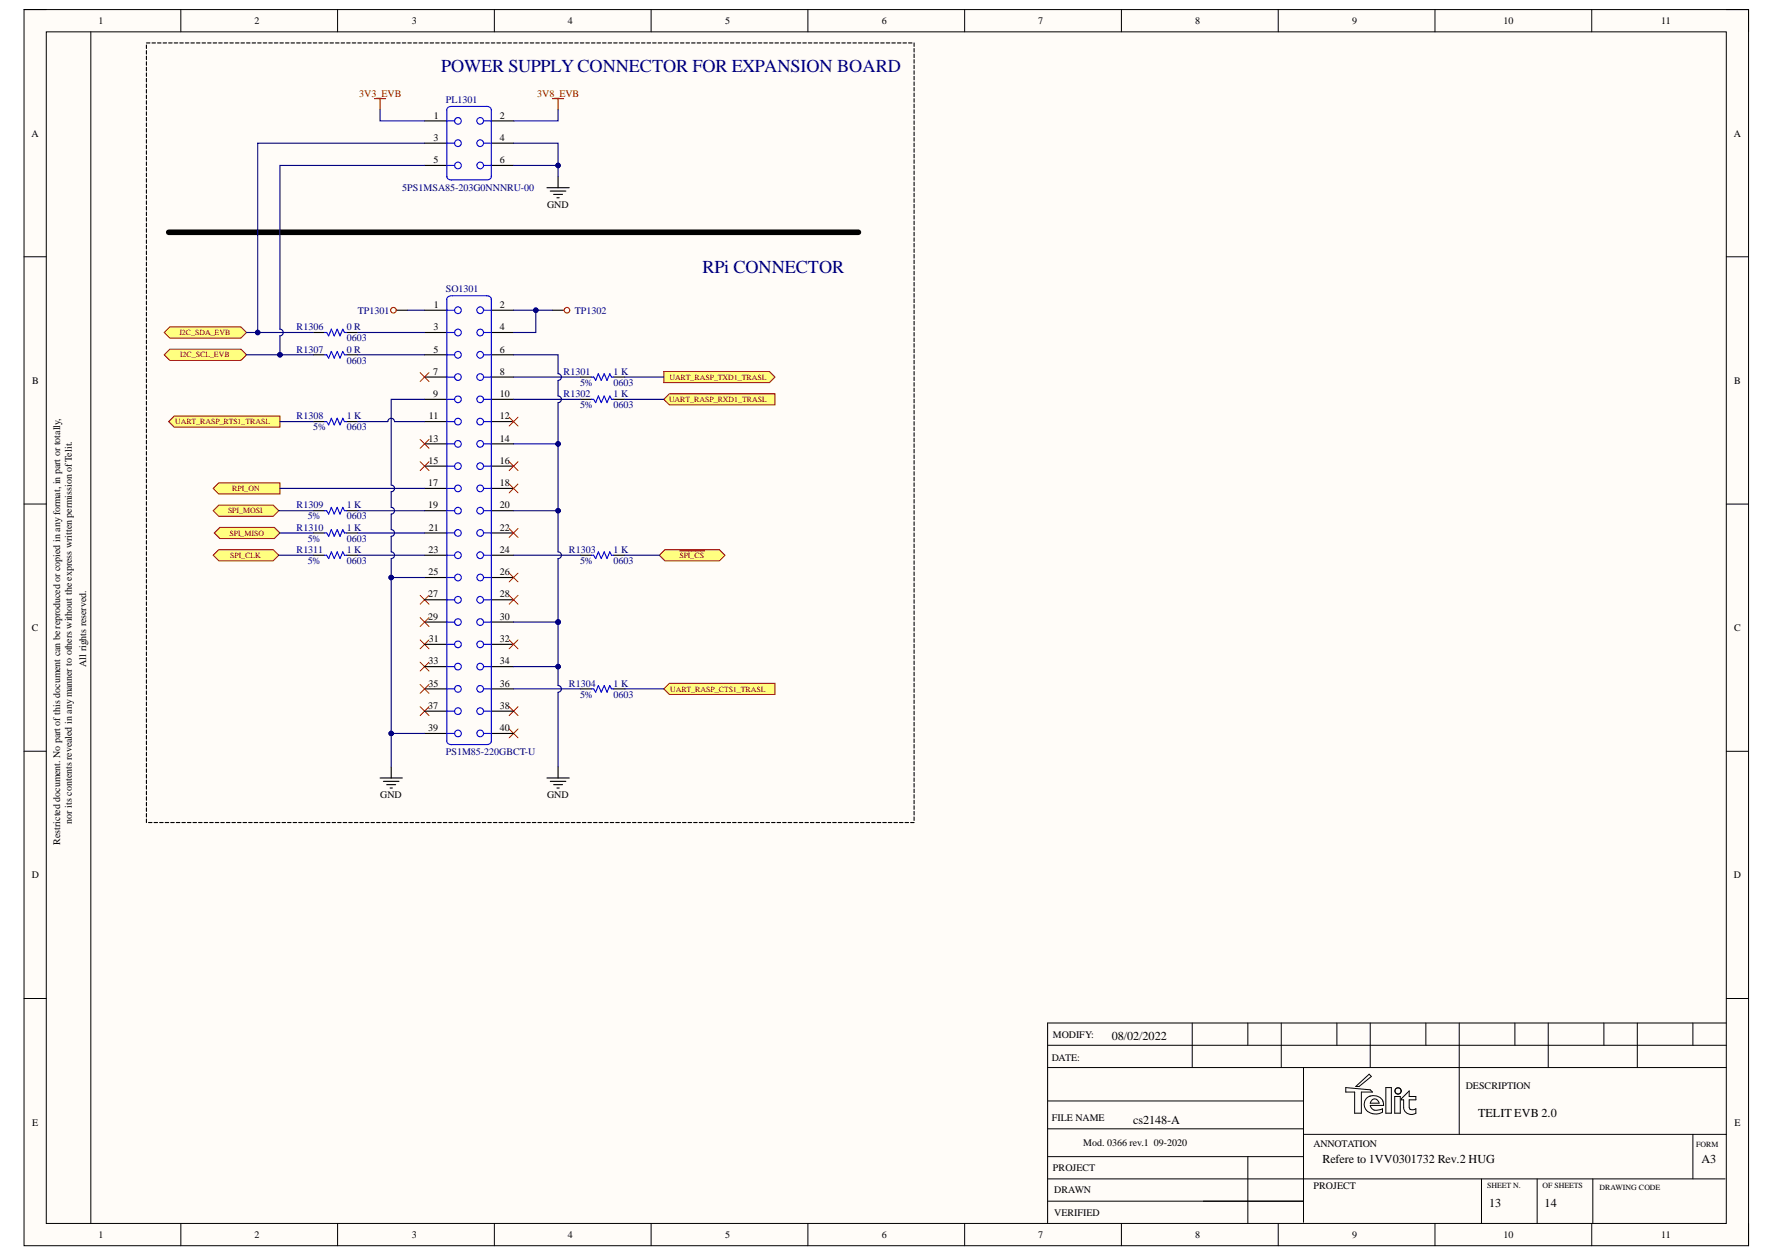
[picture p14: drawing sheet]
<svg xmlns="http://www.w3.org/2000/svg" width="420mm" height="297mm" viewBox="0 0 420 297" stroke-linecap="round" stroke-linejoin="round" font-family="sans-serif">
<defs><g id="words">
<g font-size="4.3" fill="#000080">
<text x="104.4" y="17.1">POWER SUPPLY CONNECTOR FOR EXPANSION BOARD</text>
<text x="166.3" y="64.6">RPi CONNECTOR</text>
</g>
<g font-size="2.9">
<text x="263.1" y="246">08/02/2022</text>
<text x="268.2" y="265.8">cs2148-A</text>
<text x="349.8" y="264.2">TELIT EVB 2.0</text>
<text x="312.9" y="275.1">Refere to 1VV0301732 Rev.2 HUG</text>
<text x="402.7" y="275.1">A3</text>
<text x="352.4" y="285.6">13</text>
<text x="365.5" y="285.6">14</text>
</g>
<g font-size="2.4">
<text x="23.3" y="5.7">1</text>
<text x="60.2" y="5.7">2</text>
<text x="97.4" y="5.7">3</text>
<text x="134.4" y="5.7">4</text>
<text x="171.6" y="5.7">5</text>
<text x="208.6" y="5.7">6</text>
<text x="245.7" y="5.7">7</text>
<text x="282.8" y="5.7">8</text>
<text x="319.9" y="5.7">9</text>
<text x="355.8" y="5.7">10</text>
<text x="393.1" y="5.7">11</text>
<text x="102.7" y="28.1">1</text>
<text x="118.3" y="28.1">2</text>
<text x="7.4" y="32.3">A</text>
<text x="102.6" y="33.3">3</text>
<text x="118.3" y="33.3">4</text>
<text x="410.3" y="32.3">A</text>
<text x="102.6" y="38.6">5</text>
<text x="118.3" y="38.6">6</text>
<text x="129.5" y="49.2">GND</text>
<text x="102.7" y="72.8">1</text>
<text x="118.3" y="72.8">2</text>
<text x="102.6" y="78.1">3</text>
<text x="102.6" y="83.4">5</text>
<text x="118.3" y="78.1">4</text>
<text x="118.3" y="83.4">6</text>
<text x="102.5" y="88.7">7</text>
<text x="118.3" y="88.7">8</text>
<text x="7.6" y="90.8">B</text>
<text x="102.5" y="93.9">9</text>
<text x="118.3" y="93.9">10</text>
<text x="410.4" y="90.8">B</text>
<text x="101.5" y="99.2">11</text>
<text x="118.3" y="99.2">12</text>
<text x="101.4" y="104.5">13</text>
<text x="118.3" y="104.5">14</text>
<text x="101.4" y="109.7">15</text>
<text x="118.3" y="109.7">16</text>
<text x="101.3" y="115">17</text>
<text x="118.3" y="115">18</text>
<text x="101.3" y="120.2">19</text>
<text x="101.5" y="125.6">21</text>
<text x="118.3" y="120.2">20</text>
<text x="118.3" y="125.6">22</text>
<text x="101.4" y="130.8">23</text>
<text x="118.3" y="130.8">24</text>
<text x="101.4" y="136.1">25</text>
<text x="118.3" y="136.1">26</text>
<text x="101.3" y="141.3">27</text>
<text x="118.3" y="141.3">28</text>
<text x="7.5" y="149.3">C</text>
<text x="101.3" y="146.6">29</text>
<text x="118.3" y="146.6">30</text>
<text x="410.4" y="149.3">C</text>
<text x="101.5" y="151.9">31</text>
<text x="118.3" y="151.9">32</text>
<text x="20.4" y="157.7" transform="rotate(-90 20.4 157.7)">All rights reserved.</text>
<text x="101.4" y="157.1">33</text>
<text x="118.3" y="157.1">34</text>
<text x="101.3" y="167.7">37</text>
<text x="101.4" y="162.4">35</text>
<text x="118.3" y="162.4">36</text>
<text x="118.3" y="167.7">38</text>
<text x="101.3" y="172.9">39</text>
<text x="118.3" y="172.9">40</text>
<text x="90" y="188.8">GND</text>
<text x="129.5" y="188.8">GND</text>
<text x="17" y="194.8" transform="rotate(-90 17 194.8)">nor its contents revealed in any manner to others without the express written permission ofTelit.</text>
<text x="14.2" y="199.8" transform="rotate(-90 14.2 199.8)">Restricted document. No part of this document can be reproduced or copied in any format, in part or totally,</text>
<text x="7.5" y="207.7">D</text>
<text x="410.3" y="207.7">D</text>
<text x="249.2" y="245.4">MODIFY:</text>
<text x="248.9" y="250.9">DATE:</text>
<text x="346.8" y="257.5">DESCRIPTION</text>
<text x="7.6" y="266.2">E</text>
<text x="248.9" y="265.1">FILE NAME</text>
<text x="410.4" y="266.2">E</text>
<text x="256.3" y="270.9">Mod. 0366 rev.1 09-2020</text>
<text x="310.8" y="271.2">ANNOTATION</text>
<text x="249.2" y="277">PROJECT</text>
<text x="310.8" y="281.2">PROJECT</text>
<text x="249.5" y="287.5">VERIFIED</text>
<text x="249.5" y="282.3">DRAWN</text>
<text x="23.3" y="292.7">1</text>
<text x="60.2" y="292.7">2</text>
<text x="97.4" y="292.7">3</text>
<text x="134.4" y="292.7">4</text>
<text x="171.6" y="292.7">5</text>
<text x="208.6" y="292.7">6</text>
<text x="245.7" y="292.7">7</text>
<text x="282.8" y="292.7">8</text>
<text x="319.9" y="292.7">9</text>
<text x="355.8" y="292.7">10</text>
<text x="393.1" y="292.7">11</text>
</g>
<g font-size="2.4" fill="#800000">
<text x="85" y="22.8">3V3_EVB</text>
<text x="127.1" y="22.8">3V8_EVB</text>
</g>
<g font-size="2.4" fill="#000080">
<text x="105.5" y="24.4">PL1301</text>
<text x="95.1" y="45.2">5PS1MSA85-203G0NNNRU-00</text>
<text x="105.5" y="69.1">SO1301</text>
<text x="84.7" y="74.2">TP1301</text>
<text x="136" y="74.2">TP1302</text>
<text x="70.2" y="78.1">R1306</text>
<text x="70.2" y="83.4">R1307</text>
<text x="82" y="78.1">0 R</text>
<text x="82" y="80.7">0603</text>
<text x="82" y="83.4">0 R</text>
<text x="82" y="86">0603</text>
<text x="133.4" y="88.7">R1301</text>
<text x="145.2" y="88.7">1 K</text>
<text x="133.4" y="93.9">R1302</text>
<text x="137.3" y="91.3">5%</text>
<text x="145.2" y="91.3">0603</text>
<text x="145.2" y="93.9">1 K</text>
<text x="70.2" y="99.2">R1308</text>
<text x="74.1" y="101.8">5%</text>
<text x="82" y="99.2">1 K</text>
<text x="82" y="101.8">0603</text>
<text x="137.3" y="96.5">5%</text>
<text x="145.2" y="96.5">0603</text>
<text x="70.2" y="120.2">R1309</text>
<text x="70.2" y="125.6">R1310</text>
<text x="72.8" y="122.9">5%</text>
<text x="82" y="120.2">1 K</text>
<text x="82" y="122.9">0603</text>
<text x="82" y="125.6">1 K</text>
<text x="70.2" y="130.8">R1311</text>
<text x="72.8" y="128.2">5%</text>
<text x="82" y="128.2">0603</text>
<text x="82" y="130.8">1 K</text>
<text x="134.6" y="130.8">R1303</text>
<text x="145.2" y="130.8">1 K</text>
<text x="72.8" y="133.4">5%</text>
<text x="82" y="133.4">0603</text>
<text x="137.3" y="133.4">5%</text>
<text x="145.2" y="133.4">0603</text>
<text x="134.6" y="162.4">R1304</text>
<text x="137.3" y="165.1">5%</text>
<text x="145.2" y="162.4">1 K</text>
<text x="145.2" y="165.1">0603</text>
<text x="105.5" y="178.4">PS1M85-220GBCT-U</text>
</g>
<g font-size="1.9" fill="#800000">
<text x="42.5" y="79.3">I2C_SDA_EVB</text>
<text x="42.6" y="84.5">I2C_SCL_EVB</text>
<text x="158.4" y="89.8">UART_RASP_TXD1_TRASL</text>
<text x="158.3" y="95.1">UART_RASP_RXD1_TRASL</text>
<text x="41.4" y="100.3">UART_RASP_RTS1_TRASL</text>
<text x="55" y="116.2">RPI_ON</text>
<text x="54" y="121.4">SPI_MOSI</text>
<text x="54.3" y="126.7">SPI_MISO</text>
<text x="54.5" y="132">SPI_CLK</text>
<text x="160.8" y="132">SPI_CS</text>
<text x="158.6" y="163.5">UART_RASP_CTS1_TRASL</text>
</g>
<g font-size="1.9">
<text x="401.4" y="271.3">FORM</text>
<text x="351.9" y="281">SHEET N.</text>
<text x="365" y="281">OF SHEETS</text>
<text x="378.5" y="281.3">DRAWING CODE</text>
</g>
</g></defs>
<path d="M5.7 2.3h408.1v292.3h-408.1z" fill-rule="evenodd" fill="#fffcf8"/>
<path d="M5.7 2.3h408.1v292.3h-408.1z" fill="none" stroke="#000" stroke-width=".24"/>
<path d="M11 7.5h397.5v281.8h-397.5z" fill-rule="evenodd" fill="#fffcf8"/>
<g fill="none" stroke="#000" stroke-width=".24">
<path d="M5.7 2.3h5.3M11 7.5h397.5v281.8h-397.5zM21.5 7.5v281.8M42.8 2.3v5.2M79.9 2.3v5.2M117 2.3v5.2M154.1 2.3v5.2M191.2 2.3v5.2M228.3 2.3v5.2M265.4 2.3v5.2M302.5 2.3v5.2M339.6 2.3v5.2"/>
<path d="M376.7 2.3v5.2M408.5 2.3h5.3v5.2M5.7 60.7h5.3M408.5 60.7h5.3M5.7 119.2h5.3M408.5 119.2h5.3M5.7 177.7h5.3M408.5 177.7h5.3M5.7 236.1h5.3M408.5 236.1h5.3M247.9 247.2h160.6M247.9 252.5h160.6"/>
<path d="M282.1 241.9v10.6M295.3 241.9v5.3M303.2 241.9v10.6M308.5 252.5v36.6M316.4 241.9v5.3M318.5 257.2l5.8 .5 .5 .6h-2.6v5h-1.6v-5h-2.1zM320.8 256.9l3.2-2.9 .5 .6-2.9 2.3zM324.1 259.3a2.53 2.53 0 0 1 3.2 1.1M324.2 259.2a2.19 2.19 0 0 0-1.2 2.6 2.19 2.19 0 0 0 2.4 1.7l.9-.1 .9-.4v-.8a1.97 1.97 0 0 1-2.8-.4l-.1-.4h3.1l-.1-1M324.3 241.9v10.6M328 257.2h1.3v6.1h-1.3zM330.1 259.3h1.3v4h-1.3z"/>
<path d="M337.4 241.9v5.3M345.3 241.9v26.4M358.5 241.9v5.3M366.4 241.9v10.6M379.6 241.9v5.3M387.5 241.9v10.6M400.6 241.9v5.3M408.5 241.9h-160.6v47.4M247.9 278.8h160.3M247.9 260.4h60.6M247.9 267h60.6M247.9 273.5h60.6"/>
<path d="M295.3 273.5v15.8M308.5 268.3h100M324.7 260.1a1.03 1.03 0 0 1 1.1-.1 1.03 1.03 0 0 1 .6 .9h-2.1zM332.2 261.9v-1.8h-.6v-.3l1.9-1.8v1.3h1.6v.8h-1.6v1.8l.2 .5M332.2 262a1.87 1.87 0 0 0 2.9 1.3v-1.1a1.39 1.39 0 0 1-1.4 .1M350.6 278.8v10.5M363.8 278.8v10.5M376.9 278.8v10.5M400.6 268.3v10.5M42.8 289.3v5.3M79.9 289.3v5.3M117 289.3v5.3"/>
<path d="M154.1 289.3v5.3M191.2 289.3v5.3M228.3 289.3v5.3M247.9 284.1h60.6M265.4 289.3v5.3M302.5 289.3v5.3M339.6 289.3v5.3M376.7 289.3v5.3M413.8 289.3v5.3"/>
<circle cx="330.8" cy="258" r=".74"/>
</g>
<path d="M89.9 184h5.3M90.7 184.8h3.7M91.5 185.6h2.1M92.3 186.4h.5M92.6 181.4v2.6M129.4 184h5.3M130.2 184.8h3.7M131 185.6h2.1M131.8 186.4h.5M132.1 181.4v2.6" fill="none" stroke="#000" stroke-width=".26"/>
<path d="M40.2 77.3h16.8l1.3 1.3-1.3 1.4h-16.8l-1.3-1.4z" fill-rule="evenodd" fill="#ffff80"/>
<path d="M40.2 77.3h16.8l1.3 1.3-1.3 1.4h-16.8l-1.3-1.4z" fill="none" stroke="#800000" stroke-width=".24"/>
<path d="M40.2 82.6h16.8l1.3 1.3-1.3 1.3h-16.8l-1.3-1.3z" fill-rule="evenodd" fill="#ffff80"/>
<path d="M40.2 82.6h16.8l1.3 1.3-1.3 1.3h-16.8l-1.3-1.3z" fill="none" stroke="#800000" stroke-width=".24"/>
<g fill="none" stroke="#f00" stroke-width=".24">
<path d="M99.4 88.1l2.1 2.1M101.5 88.1l-2.1 2.1M99.4 109.2l2.1 2.1M99.4 103.9l2.1 2.1M101.5 109.2l-2.1 2.1M101.5 103.9l-2.1 2.1M99.4 156.6l2.1 2.1M99.4 151.3l2.1 2.1M99.4 146.1l2.1 2.1M99.4 140.8l2.1 2.1M101.5 156.6l-2.1 2.1M101.5 151.3l-2.1 2.1"/>
<path d="M101.5 146.1l-2.1 2.1M101.5 140.8l-2.1 2.1M99.4 167.1l2.1 2.1M101.5 167.1l-2.1 2.1"/>
</g>
<g fill="none" stroke="#000" stroke-width=".26">
<path d="M34.6 10.2h.9M34.6 10.7v.8M34.6 12v.8M34.6 13.3v.8M34.6 14.6v.8M34.6 15.9v.8M34.6 17.2v.9M34.6 18.6v.8M34.6 19.9v.8M36 10.2h.8M37.3 10.2h.8M38.6 10.2h.8"/>
<path d="M39.9 10.2h.8M41.2 10.2h.9M42.5 10.2h.9M43.9 10.2h.8M45.2 10.2h.8M46.5 10.2h.8M47.8 10.2h.8M49.1 10.2h.9M50.4 10.2h.9M51.8 10.2h.8M53.1 10.2h.8M54.4 10.2h.8"/>
<path d="M55.7 10.2h.8M57 10.2h.8M58.3 10.2h.9M59.7 10.2h.8M61 10.2h.8M62.3 10.2h.8M63.6 10.2h.8M64.9 10.2h.9M66.2 10.2h.9M67.6 10.2h.8M68.9 10.2h.8M70.2 10.2h.8"/>
<path d="M71.5 10.2h.8M72.8 10.2h.8M74.1 10.2h.9M75.5 10.2h.8M76.8 10.2h.8M78.1 10.2h.8M79.4 10.2h.8M80.7 10.2h.8M82 10.2h.9M83.4 10.2h.8M84.7 10.2h.8M86 10.2h.8"/>
<path d="M87.3 10.2h.8M88.6 10.2h.8M89.9 10.2h.9M91.3 10.2h.8M92.6 10.2h.8M93.9 10.2h.8M95.2 10.2h.8M96.5 10.2h.8M97.8 10.2h.9M99.2 10.2h.8M100.5 10.2h.8M101.8 10.2h.8"/>
<path d="M103.1 10.2h.8M104.4 10.2h.8M105.7 10.2h.9M107.1 10.2h.8M108.4 10.2h.8M109.7 10.2h.8M111 10.2h.8M112.3 10.2h.8M113.6 10.2h.9M114.9 10.2h.9M116.3 10.2h.8M117.6 10.2h.8"/>
<path d="M118.9 10.2h.8M120.2 10.2h.8M121.5 10.2h.9M122.9 10.2h.8M124.2 10.2h.8M125.5 10.2h.8M126.8 10.2h.8M128.1 10.2h.8M129.4 10.2h.9M130.7 10.2h.9M132.1 10.2h.8M133.4 10.2h.8"/>
<path d="M134.7 10.2h.8M136 10.2h.8M137.3 10.2h.9M138.6 10.2h.9M140 10.2h.8M141.3 10.2h.8M142.6 10.2h.8M143.9 10.2h.8M145.2 10.2h.9M146.5 10.2h.9M147.9 10.2h.8M149.2 10.2h.8"/>
<path d="M150.5 10.2h.8M151.8 10.2h.8M153.1 10.2h.8M154.4 10.2h.9M155.8 10.2h.8M157.1 10.2h.8M158.4 10.2h.8M159.7 10.2h.8M161 10.2h.8M162.3 10.2h.9M163.7 10.2h.8M165 10.2h.8"/>
<path d="M166.3 10.2h.8M167.6 10.2h.8M168.9 10.2h.8M170.2 10.2h.9M171.6 10.2h.8M172.9 10.2h.8M174.2 10.2h.8M175.5 10.2h.8M176.8 10.2h.8M178.1 10.2h.9M179.5 10.2h.8M180.8 10.2h.8"/>
<path d="M182.1 10.2h.8M183.4 10.2h.8M184.7 10.2h.8M186 10.2h.9M187.4 10.2h.8M188.7 10.2h.8M190 10.2h.8M191.3 10.2h.8M192.6 10.2h.8M193.9 10.2h.9M195.3 10.2h.8M196.6 10.2h.8"/>
<path d="M197.9 10.2h.8M199.2 10.2h.8M200.5 10.2h.8M201.8 10.2h.9M203.1 10.2h.9M204.5 10.2h.8M205.8 10.2h.8M207.1 10.2h.8M208.4 10.2h.8M209.7 10.2h.9M211 10.2h.9M212.4 10.2h.8"/>
<path d="M213.7 10.2h.8M215 10.2h.8M216.3 10.2v.8M216.3 11.5v.8M216.3 12.8v.8M216.3 14.1v.8M216.3 15.4v.8M216.3 16.7v.9M216.3 18.1v.8M216.3 19.4v.8M34.6 21.2v.8M34.6 22.5v.8"/>
<path d="M34.6 23.8v.8M34.6 25.1v.9M34.6 26.5v.8M34.6 27.8v.8M34.6 29.1v.8M34.6 30.4v.8M34.6 31.7v.8M34.6 33v.9M34.6 34.4v.8M34.6 35.7v.8M34.6 37v.8M34.6 38.3v.8"/>
<path d="M34.6 39.6v.8M216.3 20.7v.8M216.3 22v.8M216.3 23.3v.8M216.3 24.6v.9M216.3 26v.8M216.3 27.3v.8M216.3 28.6v.8M216.3 29.9v.8M216.3 31.2v.9M216.3 32.5v.9M216.3 33.9v.8"/>
<path d="M216.3 35.2v.8M216.3 36.5v.8M216.3 37.8v.8M216.3 39.1v.9M34.6 40.9v.9M34.6 42.3v.8M34.6 43.6v.8M34.6 44.9v.8M34.6 46.2v.8M34.6 47.5v.9M34.6 48.8v.9M34.6 50.2v.8"/>
<path d="M34.6 51.5v.8M34.6 52.8v.8M34.6 54.1v.8M34.6 55.4v.9M34.6 56.7v.9M34.6 58.1v.8M34.6 59.4v.8M216.3 40.4v.9M216.3 41.8v.8M216.3 43.1v.8M216.3 44.4v.8M216.3 45.7v.8"/>
<path d="M216.3 47v.9M216.3 48.3v.9M216.3 49.7v.8M216.3 51v.8M216.3 52.3v.8M216.3 53.6v.8M216.3 54.9v.9M216.3 56.3v.8M216.3 57.6v.8M216.3 58.9v.8M34.6 60.7v.8M34.6 62v.8"/>
<path d="M34.6 63.3v.9M34.6 64.6v.9M34.6 66v.8M34.6 67.3v.8M34.6 68.6v.8M34.6 69.9v.8M34.6 71.2v.9M34.6 72.5v.9M34.6 73.9v.8M34.6 75.2v.8M34.6 76.5v.8M34.6 77.8v.8"/>
<path d="M34.6 79.1v.9M216.3 60.2v.8M216.3 61.5v.8M216.3 62.8v.9M216.3 64.2v.8M216.3 65.5v.8M216.3 66.8v.8M216.3 68.1v.8M216.3 69.4v.8M216.3 70.7v.9M216.3 72.1v.8M216.3 73.4v.8"/>
<path d="M216.3 74.7v.8M216.3 76v.8M216.3 77.3v.8M216.3 78.6v.9M216.3 80v.8M34.6 80.4v.9M34.6 81.8v.8M34.6 83.1v.8M34.6 84.4v.8M34.6 85.7v.8M34.6 87v.9M34.6 88.3v.9"/>
<path d="M34.6 89.7v.8M34.6 91v.8M34.6 92.3v.8M34.6 93.6v.8M34.6 94.9v.9M34.6 96.2v.9M34.6 97.6v.8M34.6 98.9v.8M216.3 81.3v.8M216.3 82.6v.8M216.3 83.9v.8M216.3 85.2v.8"/>
<path d="M216.3 86.5v.9M216.3 87.9v.8M216.3 89.2v.8M216.3 90.5v.8M216.3 91.8v.8M216.3 93.1v.8M216.3 94.4v.9M216.3 95.8v.8M216.3 97.1v.8M216.3 98.4v.8M216.3 99.7v.8M34.6 100.2v.8"/>
<path d="M34.6 101.5v.8M34.6 102.8v.9M34.6 104.1v.9M34.6 105.5v.8M34.6 106.8v.8M34.6 108.1v.8M34.6 109.4v.8M34.6 110.7v.9M34.6 112.1v.8M34.6 113.4v.8M34.6 114.7v.8M34.6 116v.8"/>
<path d="M34.6 117.3v.8M34.6 118.6v.9M34.6 120v.8M216.3 101v.8M216.3 102.3v.9M216.3 103.7v.8M216.3 105v.8M216.3 106.3v.8M216.3 107.6v.8M216.3 108.9v.8M216.3 110.2v.9M216.3 111.6v.8"/>
<path d="M216.3 112.9v.8M216.3 114.2v.8M216.3 115.5v.8M216.3 116.8v.8M216.3 118.1v.9M216.3 119.5v.8M34.6 121.3v.8M34.6 122.6v.8M34.6 123.9v.8M34.6 125.2v.8M34.6 126.5v.9M34.6 127.9v.8"/>
<path d="M34.6 129.2v.8M34.6 130.5v.8M34.6 131.8v.8M34.6 133.1v.8M34.6 134.4v.9M34.6 135.8v.8M34.6 137.1v.8M34.6 138.4v.8M34.6 139.7v.8M216.3 120.8v.8M216.3 122.1v.8M216.3 123.4v.8"/>
<path d="M216.3 124.7v.8M216.3 126v.9M216.3 127.4v.8M216.3 128.7v.8M216.3 130v.8M216.3 131.3v.8M216.3 132.6v.9M216.3 133.9v.9M216.3 135.3v.8M216.3 136.6v.8M216.3 137.9v.8M216.3 139.2v.8"/>
<path d="M34.6 141v.8M34.6 142.3v.9M34.6 143.7v.8M34.6 145v.8M34.6 146.3v.8M34.6 147.6v.8M34.6 148.9v.8M34.6 150.2v.9M34.6 151.6v.8M34.6 152.9v.8M34.6 154.2v.8M34.6 155.5v.8"/>
<path d="M34.6 156.8v.9M34.6 158.1v.9M34.6 159.5v.8M216.3 140.5v.9M216.3 141.8v.9M216.3 143.2v.8M216.3 144.5v.8M216.3 145.8v.8M216.3 147.1v.8M216.3 148.4v.9M216.3 149.7v.9M216.3 151.1v.8"/>
<path d="M216.3 152.4v.8M216.3 153.7v.8M216.3 155v.8M216.3 156.3v.9M216.3 157.7v.8M216.3 159v.8M34.6 160.8v.8M34.6 162.1v.8M34.6 163.4v.8M34.6 164.7v.9M34.6 166v.9M34.6 167.4v.8"/>
<path d="M34.6 168.7v.8M34.6 170v.8M34.6 171.3v.8M34.7 172.6v.9M34.7 173.9v.9M34.7 175.3v.8M34.7 176.6v.8M34.7 177.9v.8M34.7 179.2v.8M216.3 160.3v.8M216.3 161.6v.8M216.3 162.9v.8"/>
<path d="M216.3 164.2v.9M216.3 165.6v.8M216.3 166.9v.8M216.3 168.2v.8M216.3 169.5v.8M216.3 170.8v.9M216.3 172.1v.9M216.3 173.5v.8M216.3 174.8v.8M216.3 176.1v.8M216.3 177.4v.8M216.3 178.7v.9"/>
<path d="M34.7 180.5v.9M34.7 181.9v.8M34.7 183.2v.8M34.7 184.5v.8M34.7 185.8v.8M34.7 187.1v.8M34.7 188.4v.9M34.7 189.8v.8M34.7 191.1v.8M34.7 192.4v.8M34.7 193.7v.8M35.1 194.5h.9"/>
<path d="M36.5 194.5h.8M37.8 194.5h.8M39.1 194.5h.8M40.4 194.5h.8M41.7 194.5h.9M43 194.5h.9M44.4 194.5h.8M45.7 194.5h.8M47 194.5h.8M48.3 194.5h.8M49.6 194.5h.8M50.9 194.5h.9"/>
<path d="M52.3 194.5h.8M53.6 194.5h.8M54.9 194.5h.8M56.2 194.5h.8M57.5 194.5h.8M58.8 194.5h.9M60.2 194.5h.8M61.5 194.5h.8M62.8 194.5h.8M64.1 194.5h.8M65.4 194.5h.8M66.7 194.5h.9"/>
<path d="M68.1 194.5h.8M69.4 194.5h.8M70.7 194.5h.8M72 194.5h.8M73.3 194.5h.8M74.6 194.5h.9M76 194.5h.8M77.3 194.5h.8M78.6 194.5h.8M79.9 194.5h.8M81.2 194.5h.8M82.5 194.5h.9"/>
<path d="M83.9 194.5h.8M85.2 194.5h.8M86.5 194.5h.8M87.8 194.5h.8M89.1 194.5h.8M90.4 194.5h.9M91.8 194.5h.8M93.1 194.5h.8M94.4 194.5h.8M95.7 194.5h.8M97 194.5h.8M98.3 194.5h.9"/>
<path d="M99.7 194.5h.8M101 194.5h.8M102.3 194.5h.8M103.6 194.5h.8M104.9 194.5h.8M106.2 194.5h.9M107.5 194.5h.9M108.9 194.5h.8M110.2 194.5h.8M111.5 194.5h.8M112.8 194.5h.8M114.1 194.5h.8"/>
<path d="M115.4 194.5h.9M116.8 194.5h.8M118.1 194.5h.8M119.4 194.5h.8M120.7 194.5h.8M122 194.5h.9M123.3 194.5h.9M124.7 194.5h.8M126 194.5h.8M127.3 194.5h.8M128.6 194.5h.8M129.9 194.5h.9"/>
<path d="M131.2 194.5h.9M132.6 194.5h.8M133.9 194.5h.8M135.2 194.5h.8M136.5 194.5h.8M137.8 194.5h.9M139.1 194.5h.9M140.5 194.5h.8M141.8 194.5h.8M143.1 194.5h.8M144.4 194.5h.8M145.7 194.5h.8"/>
<path d="M147 194.5h.9M148.4 194.5h.8M149.7 194.5h.8M151 194.5h.8M152.3 194.5h.8M153.6 194.5h.8M154.9 194.5h.9M156.3 194.5h.8M157.6 194.5h.8M158.9 194.5h.8M160.2 194.5h.8M161.5 194.5h.8"/>
<path d="M162.8 194.5h.9M164.1 194.5h.9M165.5 194.5h.8M166.8 194.5h.8M168.1 194.5h.8M169.4 194.5h.8M170.7 194.5h.9M172 194.5h.9M173.4 194.5h.8M174.7 194.5h.8M176 194.5h.8M177.3 194.5h.8"/>
<path d="M178.6 194.5h.9M180 194.5h.8M181.3 194.5h.8M182.6 194.5h.8M183.9 194.5h.8M185.2 194.5h.8M186.5 194.5h.9M187.9 194.5h.8M189.2 194.5h.8M190.5 194.5h.8M191.8 194.5h.8M193.1 194.5h.8"/>
<path d="M194.4 194.5h.9M195.7 194.5h.9M197.1 194.5h.8M198.4 194.5h.8M199.7 194.5h.8M201 194.5h.8M202.3 194.5h.8M203.6 194.5h.9M205 194.5h.8M206.3 194.5h.8M207.6 194.5h.8M208.9 194.5h.8"/>
<path d="M210.2 194.5h.8M211.5 194.5h.9M212.9 194.5h.8M214.2 194.5h.8M215.5 194.5h.8M216.3 180v.9M216.3 181.4v.8M216.3 182.7v.8M216.3 184v.8M216.3 185.3v.8M216.3 186.6v.9M216.3 187.9v.9"/>
<path d="M216.3 189.3v.8M216.3 190.6v.8M216.3 191.9v.8M216.3 193.2v.8"/>
</g>
<path d="M157.1 87.9h25l1.3 1.3-1.3 1.3h-25z" fill-rule="evenodd" fill="#ffff80"/>
<path d="M157.1 87.9h25l1.3 1.3-1.3 1.3h-25z" fill="none" stroke="#800000" stroke-width=".24"/>
<path d="M158.4 93.1h25v2.7h-25l-1.3-1.4z" fill-rule="evenodd" fill="#ffff80"/>
<path d="M158.4 93.1h25v2.7h-25l-1.3-1.4z" fill="none" stroke="#800000" stroke-width=".24"/>
<path d="M41.2 98.4h25v2.6h-25l-1.3-1.3z" fill-rule="evenodd" fill="#ffff80"/>
<path d="M41.2 98.4h25v2.6h-25l-1.3-1.3z" fill="none" stroke="#800000" stroke-width=".24"/>
<path d="M158.4 161.6h25v2.6h-25l-1.3-1.3z" fill-rule="evenodd" fill="#ffff80"/>
<path d="M158.4 161.6h25v2.6h-25l-1.3-1.3z" fill="none" stroke="#800000" stroke-width=".24"/>
<path d="M157.3 130h12.9l1.4 1.3-1.4 1.3h-12.9l-1.3-1.3z" fill-rule="evenodd" fill="#ffff80"/>
<path d="M157.3 130h12.9l1.4 1.3-1.4 1.3h-12.9l-1.3-1.3z" fill="none" stroke="#800000" stroke-width=".24"/>
<path d="M160.8 130.3h6" fill="none" stroke="#800000" stroke-width=".26"/>
<path d="M52 124.7h12.9l1.3 1.3-1.3 1.4h-12.9l-1.3-1.4z" fill-rule="evenodd" fill="#ffff80"/>
<path d="M52 124.7h12.9l1.3 1.3-1.3 1.4h-12.9l-1.3-1.4z" fill="none" stroke="#800000" stroke-width=".24"/>
<path d="M51.8 130h12.9l1.3 1.3-1.3 1.3h-12.9l-1.4-1.3z" fill-rule="evenodd" fill="#ffff80"/>
<path d="M51.8 130h12.9l1.3 1.3-1.3 1.3h-12.9l-1.4-1.3z" fill="none" stroke="#800000" stroke-width=".24"/>
<path d="M51.8 119.5h12.9l1.3 1.3-1.3 1.3h-12.9l-1.4-1.3z" fill-rule="evenodd" fill="#ffff80"/>
<path d="M51.8 119.5h12.9l1.3 1.3-1.3 1.3h-12.9l-1.4-1.3z" fill="none" stroke="#800000" stroke-width=".24"/>
<path d="M99.4 161.9l2.1 2.1M101.5 161.9l-2.1 2.1M120.5 172.4l2.1 2.1M120.5 167.1l2.1 2.1M122.6 167.1l-2.1 2.1M122.6 172.4l-2.1 2.1" fill="none" stroke="#f00" stroke-width=".24"/>
<g fill="none" stroke="#000" stroke-width=".26">
<path d="M74.1 78.6h2.7M82 78.6h2.7M93.9 73.4h2.6M74.1 83.9h2.7M74.1 99.7h2.7M82 83.9h2.7M82 99.7h2.7M137.3 89.2h2.7M137.3 94.4h2.7M145.2 89.2h2.7M145.2 94.4h2.7M74.1 120.8h2.7"/>
<path d="M74.1 126h2.7M74.1 131.3h2.7M82 120.8h2.7M82 126h2.7M82 131.3h2.7M137.3 131.3h2.7M145.2 131.3h2.7M137.3 162.9h2.7M145.2 162.9h2.7"/>
</g>
<path d="M76.8 78.6h.5l.5 .8 .6-1.6 .7 1.6 .7-1.6 .7 1.6 .6-1.6 .4 .8h.5M76.8 83.9h.5l.5 .8 .6-1.6 .7 1.6 .7-1.6 .7 1.6 .6-1.6 .4 .8h.5M76.8 99.7h.5l.5 .8 .6-1.6 .7 1.6 .7-1.6 .7 1.6 .6-1.6 .4 .8h.5M140 89.2h.5l.5 .8 .6-1.6 .7 1.6 .7-1.6 .6 1.6 .7-1.6 .4 .8h.5M140 94.4h.5l.5 .8 .6-1.6 .7 1.6 .7-1.6 .6 1.6 .7-1.6 .4 .8h.5M76.8 120.8h.5l.5 .8 .6-1.6 .7 1.6 .7-1.6 .7 1.6 .6-1.6 .4 .8h.5M76.8 126h.5l.5 .8 .6-1.5 .7 1.5 .7-1.5 .7 1.5 .6-1.5 .4 .7h.5M76.8 131.3h.5l.5 .8 .6-1.6 .7 1.6 .7-1.6 .7 1.6 .6-1.6 .4 .8h.5M140 131.3h.5l.5 .8 .6-1.6 .7 1.6 .7-1.6 .6 1.6 .7-1.6 .4 .8h.5M140 162.9h.5l.5 .8 .6-1.6 .7 1.6 .7-1.6 .6 1.6 .7-1.6 .4 .8h.5" fill="none" stroke="#00f" stroke-width=".26"/>
<circle cx="93.1" cy="73.4" r=".66" fill="none" stroke="#f00" stroke-width=".26"/>
<path d="M51.8 114.2h14.4v2.6h-14.4l-1.4-1.3z" fill-rule="evenodd" fill="#ffff80"/>
<path d="M51.8 114.2h14.4v2.6h-14.4l-1.4-1.3z" fill="none" stroke="#800000" stroke-width=".24"/>
<g fill="none" stroke="#000" stroke-width=".26">
<path d="M100.5 28.6h5.2M100.5 33.9h5.2M100.5 39.1h5.2M116.3 28.6h5.2M116.3 33.9h5.2M116.3 39.1h5.2M129.4 44.4h5.3M130.2 45.2h3.7M131 46h2.1M131.8 46.8h.5M132.1 41.8v2.6M100.5 73.4h5.2"/>
<path d="M100.5 78.6h5.2M116.3 73.4h5.2M116.3 78.6h5.2M130.7 73.4h2.7M100.5 83.9h5.2M100.5 89.2h5.2M100.5 94.4h5.2M100.5 99.7h5.2M116.3 83.9h5.2M116.3 89.2h5.2M116.3 94.4h5.2M116.3 99.7h5.2"/>
<path d="M100.5 105h5.2M100.5 110.2h5.2M100.5 115.5h5.2M116.3 105h5.2M116.3 110.2h5.2M116.3 115.5h5.2M100.5 120.8h5.2M100.5 126h5.2M100.5 131.3h5.2M100.5 136.6h5.2M116.3 120.8h5.2M116.3 126h5.2"/>
<path d="M116.3 131.3h5.2M116.3 136.6h5.2M100.5 141.8h5.2M100.5 147.1h5.2M100.5 152.4h5.2M100.5 157.7h5.2M116.3 141.8h5.2M116.3 147.1h5.2M116.3 152.4h5.2M116.3 157.7h5.2M100.5 162.9h5.2M100.5 168.2h5.2"/>
<path d="M100.5 173.5h5.2M116.3 162.9h5.2M116.3 168.2h5.2M116.3 173.5h5.2"/>
</g>
<g fill="none" stroke="#00f" stroke-width=".26">
<path d="M105.7 26v15.8M105.7 28.6h1.9M105.7 33.9h1.9M105.7 39.1h1.9M107 25.2a.93 .93 0 0 0-1.3 .9M107.1 25.2h8.2a.88 .88 0 0 1 1 .9M114.4 28.6h1.9M114.4 33.9h1.9M114.4 39.1h1.9M116.3 26v15.8M105.7 41.7a.98 .98 0 0 0 1.1 .9h8.1M116.3 41.7v.1a.96 .96 0 0 1-1.3 .7"/>
<path d="M105.7 73.4h1.9M105.7 78.6h1.9M105.7 70.7v104.6M107 70a.93 .93 0 0 0-1.3 .8M107.1 69.9l8.2 .1a.87 .87 0 0 1 1 .8M114.4 73.4h1.9M114.4 78.6h1.9M116.3 70.7v104.6M105.7 83.9h1.9M105.7 89.2h1.9M105.7 94.4h1.9M105.7 99.7h1.9"/>
<path d="M114.4 83.9h1.9M114.4 89.2h1.9M114.4 94.4h1.9M114.4 99.7h1.9M105.7 105h1.9M105.7 110.2h1.9M105.7 115.5h1.9M114.4 105h1.9M114.4 110.2h1.9M114.4 115.5h1.9M105.7 120.8h1.9M105.7 126h1.9"/>
<path d="M105.7 131.3h1.9M105.7 136.6h1.9M114.4 120.8h1.9M114.4 126h1.9M114.4 131.3h1.9M114.4 136.6h1.9M105.7 141.8h1.9M105.7 147.1h1.9M105.7 152.4h1.9M105.7 157.7h1.9M114.4 141.8h1.9M114.4 147.1h1.9"/>
<path d="M114.4 152.4h1.9M114.4 157.7h1.9M105.7 162.9h1.9M105.7 168.2h1.9M105.7 175.2a.98 .98 0 0 0 1.1 .9h8.1M105.7 173.5h1.9M114.4 162.9h1.9M114.4 168.2h1.9M114.4 173.5h1.9M116.3 175.2v.1a.96 .96 0 0 1-1.3 .8"/>
<circle cx="108.4" cy="28.6" r=".79"/>
<circle cx="108.4" cy="39.1" r=".79"/>
<circle cx="108.4" cy="33.9" r=".79"/>
<circle cx="113.6" cy="28.6" r=".79"/>
<circle cx="113.6" cy="39.1" r=".79"/>
<circle cx="113.6" cy="33.9" r=".79"/>
<circle cx="108.4" cy="78.6" r=".79"/>
<circle cx="108.4" cy="73.4" r=".79"/>
<circle cx="113.6" cy="78.6" r=".79"/>
<circle cx="113.6" cy="73.4" r=".79"/>
<circle cx="108.4" cy="99.7" r=".79"/>
<circle cx="108.4" cy="89.2" r=".79"/>
<circle cx="108.4" cy="83.9" r=".79"/>
<circle cx="108.4" cy="94.4" r=".79"/>
<circle cx="113.6" cy="99.7" r=".79"/>
<circle cx="113.6" cy="89.2" r=".79"/>
<circle cx="113.6" cy="94.4" r=".79"/>
<circle cx="113.6" cy="83.9" r=".79"/>
<circle cx="108.4" cy="115.5" r=".79"/>
<circle cx="108.4" cy="105" r=".79"/>
<circle cx="108.4" cy="110.2" r=".79"/>
<circle cx="113.6" cy="115.5" r=".79"/>
<circle cx="113.6" cy="105" r=".79"/>
<circle cx="113.6" cy="110.2" r=".79"/>
<circle cx="108.4" cy="136.6" r=".79"/>
<circle cx="108.4" cy="126" r=".79"/>
<circle cx="108.4" cy="131.3" r=".79"/>
<circle cx="108.4" cy="120.8" r=".79"/>
<circle cx="113.6" cy="136.6" r=".79"/>
<circle cx="113.6" cy="126" r=".79"/>
<circle cx="113.6" cy="131.3" r=".79"/>
<circle cx="113.6" cy="120.8" r=".79"/>
<circle cx="108.4" cy="147.1" r=".79"/>
<circle cx="108.4" cy="152.4" r=".79"/>
<circle cx="108.4" cy="141.8" r=".79"/>
<circle cx="108.4" cy="157.7" r=".79"/>
<circle cx="113.6" cy="147.1" r=".79"/>
<circle cx="113.6" cy="152.4" r=".79"/>
<circle cx="113.6" cy="141.8" r=".79"/>
<circle cx="113.6" cy="157.7" r=".79"/>
<circle cx="108.4" cy="162.9" r=".79"/>
<circle cx="108.4" cy="168.2" r=".79"/>
<circle cx="108.4" cy="173.5" r=".79"/>
<circle cx="113.6" cy="162.9" r=".79"/>
<circle cx="113.6" cy="168.2" r=".79"/>
<circle cx="113.6" cy="173.5" r=".79"/>
</g>
<circle cx="134.2" cy="73.4" r=".66" fill="none" stroke="#f00" stroke-width=".26"/>
<g fill="none" stroke="#f00" stroke-width=".24">
<path d="M120.5 98.7l2.1 2.1M122.6 98.7l-2.1 2.1M120.5 109.2l2.1 2.1M120.5 114.5l2.1 2.1M122.6 109.2l-2.1 2.1M122.6 114.5l-2.1 2.1M120.5 125l2.1 2.1M120.5 135.5l2.1 2.1M122.6 125l-2.1 2.1M122.6 135.5l-2.1 2.1M120.5 140.8l2.1 2.1M120.5 151.3l2.1 2.1"/>
<path d="M122.6 140.8l-2.1 2.1M122.6 151.3l-2.1 2.1"/>
</g>
<path d="M88.6 23.3h2.7M89.9 23.3v2.7M130.7 23.3h2.7M132.1 23.3v2.7" fill="none" stroke="#800000" stroke-width=".26"/>
<path d="M39.9 54.9h163.2" fill="none" stroke="#000" stroke-width="1.3"/>
<path d="M58.3 78.6h15.8M66.2 99.7h7.9M147.9 94.4h9.2M147.9 89.2h9.2M66 131.3h8.1M66 120.8h8.1M66.2 126h7.9M147.9 131.3h8.1M147.9 162.9h9.2" fill="none" stroke="#000080" stroke-width=".26"/>
<circle cx="61" cy="78.6" r=".53" fill="#000080"/>
<circle cx="61" cy="78.6" r=".53" fill="none" stroke="#000080" stroke-width=".24"/>
<path d="M84.7 78.6h15.8M121.5 73.4h9.2M84.7 83.9h15.8M121.5 94.4h15.8M121.5 89.2h15.8M66.2 115.5h34.3M84.7 120.8h15.8M84.7 126h15.8M84.7 131.3h15.8" fill="none" stroke="#000080" stroke-width=".26"/>
<circle cx="126.8" cy="73.4" r=".53" fill="#000080"/>
<circle cx="126.8" cy="73.4" r=".53" fill="none" stroke="#000080" stroke-width=".24"/>
<path d="M126.8 73.4v5.2h-5.3" fill="none" stroke="#000080" stroke-width=".26"/>
<circle cx="126.8" cy="73.4" r=".53" fill="#000080"/>
<circle cx="126.8" cy="73.4" r=".53" fill="none" stroke="#000080" stroke-width=".24"/>
<path d="M96.5 73.4h4M100.5 94.4h-7.9v20.3a.79 .79 0 0 1 .8 .8 .79 .79 0 0 1-.8 .8v3.7a.79 .79 0 0 1 .8 .8 .79 .79 0 0 1-.8 .8v3.7a.79 .79 0 0 1 .8 .7 .79 .79 0 0 1-.8 .8v3.7a.79 .79 0 0 1 .8 .8 .79 .79 0 0 1-.8 .8v49.3M121.5 131.3h15.8M121.5 162.9h15.8" fill="none" stroke="#000080" stroke-width=".26"/>
<circle cx="92.6" cy="136.6" r=".53" fill="#000080"/>
<circle cx="92.6" cy="136.6" r=".53" fill="none" stroke="#000080" stroke-width=".24"/>
<circle cx="92.6" cy="173.5" r=".53" fill="#000080"/>
<circle cx="92.6" cy="173.5" r=".53" fill="none" stroke="#000080" stroke-width=".24"/>
<path d="M92.6 136.6h7.9" fill="none" stroke="#000080" stroke-width=".26"/>
<circle cx="92.6" cy="136.6" r=".53" fill="#000080"/>
<circle cx="92.6" cy="136.6" r=".53" fill="none" stroke="#000080" stroke-width=".24"/>
<path d="M84.7 99.7h7.1a.79 .79 0 0 1 .8-.8 .79 .79 0 0 1 .8 .8h7.1M92.6 173.5h7.9" fill="none" stroke="#000080" stroke-width=".26"/>
<circle cx="92.6" cy="173.5" r=".53" fill="#000080"/>
<circle cx="92.6" cy="173.5" r=".53" fill="none" stroke="#000080" stroke-width=".24"/>
<path d="M121.5 105h10.6" fill="none" stroke="#000080" stroke-width=".26"/>
<circle cx="132.1" cy="105" r=".53" fill="#000080"/>
<circle cx="132.1" cy="105" r=".53" fill="none" stroke="#000080" stroke-width=".24"/>
<path d="M121.5 120.8h10.6" fill="none" stroke="#000080" stroke-width=".26"/>
<circle cx="132.1" cy="120.8" r=".53" fill="#000080"/>
<circle cx="132.1" cy="120.8" r=".53" fill="none" stroke="#000080" stroke-width=".24"/>
<path d="M121.5 147.1h10.6" fill="none" stroke="#000080" stroke-width=".26"/>
<circle cx="132.1" cy="147.1" r=".53" fill="#000080"/>
<circle cx="132.1" cy="147.1" r=".53" fill="none" stroke="#000080" stroke-width=".24"/>
<path d="M121.5 83.9h10.6v4.5a.79 .79 0 0 1 .8 .8 .79 .79 0 0 1-.8 .8v3.6a.79 .79 0 0 1 .8 .8 .79 .79 0 0 1-.8 .8v35.3a.79 .79 0 0 1 .8 .8 .79 .79 0 0 1-.8 .8v15" fill="none" stroke="#000080" stroke-width=".26"/>
<circle cx="132.1" cy="147.1" r=".53" fill="#000080"/>
<circle cx="132.1" cy="147.1" r=".53" fill="none" stroke="#000080" stroke-width=".24"/>
<circle cx="132.1" cy="120.8" r=".53" fill="#000080"/>
<circle cx="132.1" cy="120.8" r=".53" fill="none" stroke="#000080" stroke-width=".24"/>
<circle cx="132.1" cy="105" r=".53" fill="#000080"/>
<circle cx="132.1" cy="105" r=".53" fill="none" stroke="#000080" stroke-width=".24"/>
<path d="M132.1 147.1v10.6" fill="none" stroke="#000080" stroke-width=".26"/>
<circle cx="132.1" cy="157.7" r=".53" fill="#000080"/>
<circle cx="132.1" cy="157.7" r=".53" fill="none" stroke="#000080" stroke-width=".24"/>
<circle cx="132.1" cy="147.1" r=".53" fill="#000080"/>
<circle cx="132.1" cy="147.1" r=".53" fill="none" stroke="#000080" stroke-width=".24"/>
<path d="M121.5 157.7h10.6v4.4a.79 .79 0 0 1 .8 .8 .79 .79 0 0 1-.8 .8v17.7" fill="none" stroke="#000080" stroke-width=".26"/>
<circle cx="132.1" cy="157.7" r=".53" fill="#000080"/>
<circle cx="132.1" cy="157.7" r=".53" fill="none" stroke="#000080" stroke-width=".24"/>
<path d="M89.9 26v2.6h10.6M121.5 33.9h10.6v7.9" fill="none" stroke="#000080" stroke-width=".26"/>
<circle cx="132.1" cy="39.1" r=".53" fill="#000080"/>
<circle cx="132.1" cy="39.1" r=".53" fill="none" stroke="#000080" stroke-width=".24"/>
<path d="M121.5 39.1h10.6" fill="none" stroke="#000080" stroke-width=".26"/>
<circle cx="132.1" cy="39.1" r=".53" fill="#000080"/>
<circle cx="132.1" cy="39.1" r=".53" fill="none" stroke="#000080" stroke-width=".24"/>
<path d="M100.5 33.9h-39.5v44.7M132.1 26v2.6h-10.6" fill="none" stroke="#000080" stroke-width=".26"/>
<circle cx="61" cy="78.6" r=".53" fill="#000080"/>
<circle cx="61" cy="78.6" r=".53" fill="none" stroke="#000080" stroke-width=".24"/>
<path d="M100.5 39.1h-34.3v38.7a.79 .79 0 0 1 .8 .8 .79 .79 0 0 1-.8 .8v4.5" fill="none" stroke="#000080" stroke-width=".26"/>
<circle cx="66.2" cy="83.9" r=".53" fill="#000080"/>
<circle cx="66.2" cy="83.9" r=".53" fill="none" stroke="#000080" stroke-width=".24"/>
<path d="M58.3 83.9h15.8" fill="none" stroke="#000080" stroke-width=".26"/>
<circle cx="66.2" cy="83.9" r=".53" fill="#000080"/>
<circle cx="66.2" cy="83.9" r=".53" fill="none" stroke="#000080" stroke-width=".24"/>
<use href="#words"/>
</svg>
